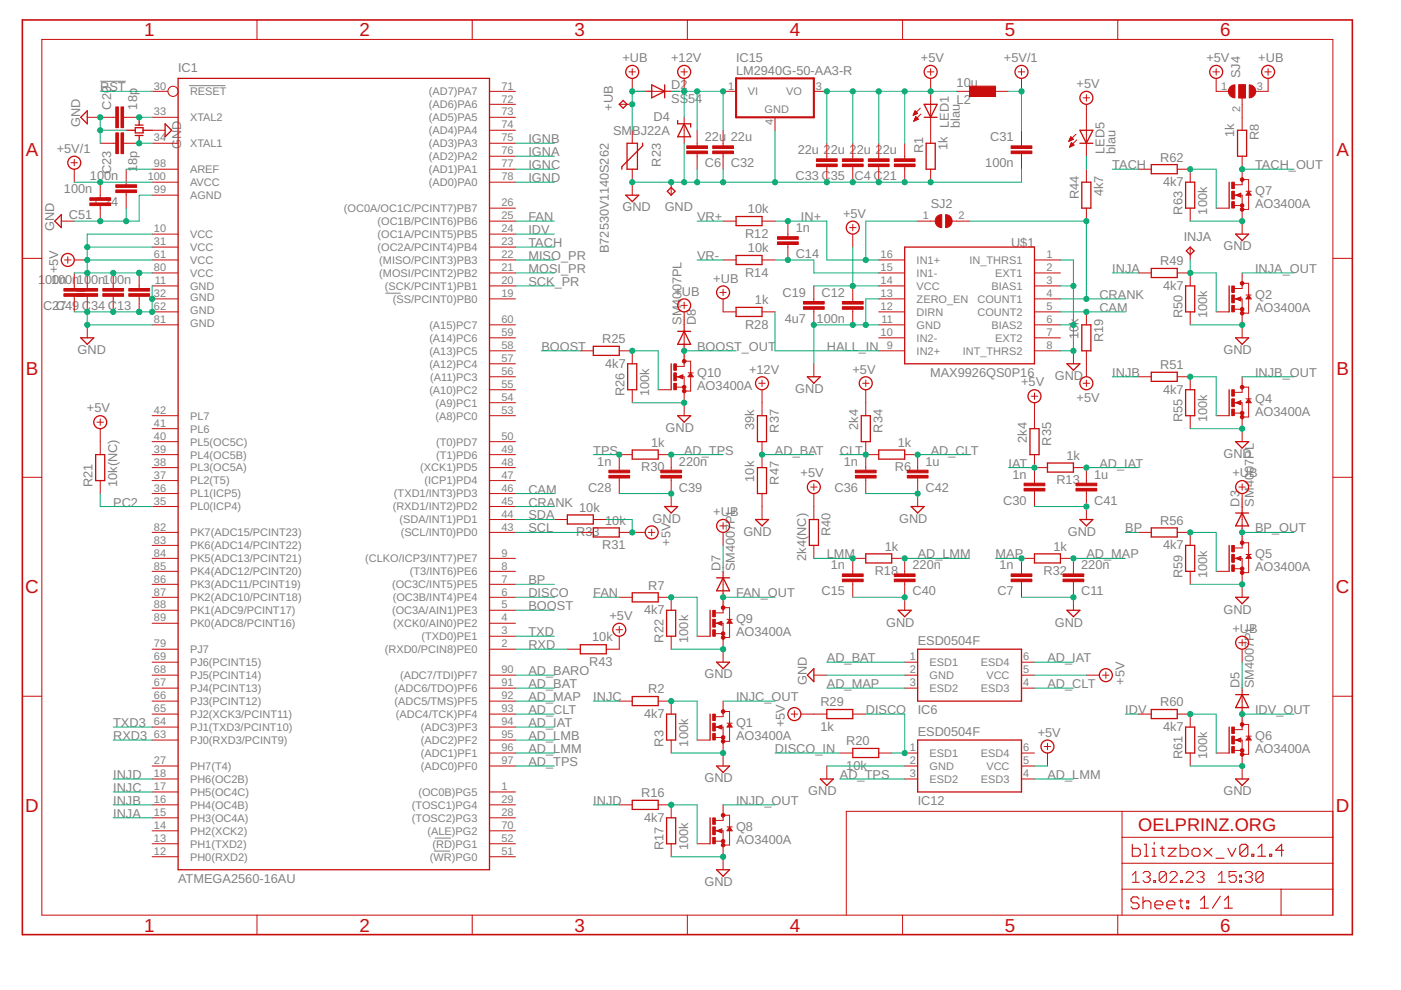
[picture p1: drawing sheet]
<svg xmlns="http://www.w3.org/2000/svg" width="297mm" height="210mm" viewBox="0 0 297 210" stroke-linecap="round" stroke-linejoin="round" font-family="sans-serif">
<defs><g id="words">
<g font-size="4" fill="#c90d0c">
<text x="30.6" y="7.7">1</text>
<text x="76.2" y="7.7">2</text>
<text x="121.8" y="7.7">3</text>
<text x="167.4" y="7.7">4</text>
<text x="213.1" y="7.7">5</text>
<text x="258.7" y="7.7">6</text>
<text x="5.5" y="33">A</text>
<text x="283.4" y="33">A</text>
<text x="5.5" y="79.4">B</text>
<text x="283.4" y="79.4">B</text>
<text x="5.4" y="125.8">C</text>
<text x="283.2" y="125.8">C</text>
<text x="5.4" y="172.2">D</text>
<text x="283.2" y="172.2">D</text>
<text x="30.6" y="197.5">1</text>
<text x="76.2" y="197.5">2</text>
<text x="121.8" y="197.5">3</text>
<text x="167.4" y="197.5">4</text>
<text x="213.1" y="197.5">5</text>
<text x="258.7" y="197.5">6</text>
</g>
<text font-size="3.9" fill="#c90d0c" x="241.3" y="176.2">OELPRINZ.ORG</text>
<g font-size="2.7" fill="#808080">
<text x="37.8" y="15.2">IC1</text>
<text x="132" y="13.2">+UB</text>
<text x="142.3" y="13.2">+12V</text>
<text x="156.1" y="15.9">LM2940G-50-AA3-R</text>
<text x="156.1" y="13.2">IC15</text>
<text x="195.3" y="13.2">+5V</text>
<text x="212.9" y="13.2">+5V/1</text>
<text x="255.8" y="13.2">+5V</text>
<text x="262.9" y="16.6" transform="rotate(-90 262.9 16.6)">SJ4</text>
<text x="266.8" y="13.2">+UB</text>
<text x="21.2" y="19.4">RST</text>
<text x="23.6" y="23.2" transform="rotate(-90 23.6 23.2)">C20</text>
<text x="29.1" y="23.2" transform="rotate(-90 29.1 23.2)">18p</text>
<text x="129.9" y="23.5" transform="rotate(-90 129.9 23.5)">+UB</text>
<text x="142.3" y="21.9">SS54</text>
<text x="142.3" y="18.8">D2</text>
<text x="202.8" y="18.5">10</text>
<text x="202.8" y="22.1">L2</text>
<text x="205.8" y="18.5">u</text>
<text x="228.3" y="18.7">+5V</text>
<text x="17" y="26.9" transform="rotate(-90 17 26.9)">GND</text>
<text x="130" y="28.6">SMBJ22A</text>
<text x="138.6" y="25.6">D4</text>
<text x="149.5" y="30">22u</text>
<text x="155" y="30">22u</text>
<text x="201.2" y="27.1" transform="rotate(-90 201.2 27.1)">LED1</text>
<text x="203.5" y="27.1" transform="rotate(-90 203.5 27.1)">blau</text>
<text x="210" y="30">C31</text>
<text x="261.7" y="29.1" transform="rotate(-90 261.7 29.1)">1k</text>
<text x="266.9" y="29.7" transform="rotate(-90 266.9 29.7)">R8</text>
<text x="12" y="32.4">+5V/1</text>
<text x="38.4" y="31.6" transform="rotate(-90 38.4 31.6)">GND</text>
<text x="112" y="33.1">IGNA</text>
<text x="112" y="30.4">IGNB</text>
<text x="112" y="35.9">IGNC</text>
<text x="140.1" y="35.3" transform="rotate(-90 140.1 35.3)">R23</text>
<text x="149.5" y="35.5">C6</text>
<text x="155" y="35.5">C32</text>
<text x="169.1" y="32.7">22u 22u 22u 22u</text>
<text x="195.7" y="32.5" transform="rotate(-90 195.7 32.5)">R1</text>
<text x="200.9" y="31.9" transform="rotate(-90 200.9 31.9)">1k</text>
<text x="208.9" y="35.5">100n</text>
<text x="234.2" y="32.6" transform="rotate(-90 234.2 32.6)">LED5</text>
<text x="235.8" y="35.9">TACH</text>
<text x="236.5" y="32.6" transform="rotate(-90 236.5 32.6)">blau</text>
<text x="246" y="34.3">R62</text>
<text x="266.1" y="35.9">TACH_OUT</text>
<text x="13.6" y="41">100n</text>
<text x="19.1" y="38.2">100n</text>
<text x="23.6" y="37" transform="rotate(-90 23.6 37)">C23</text>
<text x="29.1" y="36.6" transform="rotate(-90 29.1 36.6)">18p</text>
<text x="112" y="38.6">IGND</text>
<text x="168.7" y="38.2">C33 C35</text>
<text x="181.2" y="38.2">C4 C21</text>
<text x="233.9" y="41.6" transform="rotate(-90 233.9 41.6)">4k7</text>
<text x="246.6" y="39.4">4k7</text>
<text x="266.1" y="41.4">Q7</text>
<text x="14.6" y="46.5">C51</text>
<text x="20.1" y="43.7">C24</text>
<text x="112" y="46.9">FAN</text>
<text x="132" y="44.8">GND</text>
<text x="140.9" y="44.7">GND</text>
<text x="147.8" y="46.9">VR+</text>
<text x="158.6" y="45.2">10k</text>
<text x="169.8" y="46.9">IN+</text>
<text x="178.8" y="46.2">+5V</text>
<text x="197.3" y="44.1">SJ2</text>
<text x="228.7" y="42.2" transform="rotate(-90 228.7 42.2)">R44</text>
<text x="250.7" y="45.5" transform="rotate(-90 250.7 45.5)">R63</text>
<text x="255.9" y="45.5" transform="rotate(-90 255.9 45.5)">100k</text>
<text x="266.1" y="44.1">AO3400A</text>
<text x="11.5" y="48.9" transform="rotate(-90 11.5 48.9)">GND</text>
<text x="112" y="52.4">TACH</text>
<text x="112" y="49.6">IDV</text>
<text x="129.1" y="53.7" transform="rotate(-90 129.1 53.7)">B72530V1140S262</text>
<text x="158" y="50.4">R12</text>
<text x="158.6" y="53.5">10k</text>
<text x="168.7" y="49.2">1n</text>
<text x="214.4" y="52.4">U$1</text>
<text x="251" y="51">INJA</text>
<text x="259.4" y="53.1">GND</text>
<text x="12.3" y="58" transform="rotate(-90 12.3 58)">+5V</text>
<text x="112" y="55.1">MISO_PR</text>
<text x="112" y="57.9">MOSI_PR</text>
<text x="147.8" y="55.1">VR-</text>
<text x="151.2" y="59.9">+UB</text>
<text x="158" y="58.7">R14</text>
<text x="168.7" y="54.7">C14</text>
<text x="235.8" y="57.9">INJA</text>
<text x="246" y="56.3">R49</text>
<text x="266.1" y="57.9">INJA_OUT</text>
<text x="8.1" y="60.2">1</text>
<text x="9.1" y="65.7">C2C49 C34 C13</text>
<text x="9.6" y="60.2">0100n100n100n</text>
<text x="11.1" y="60.2">0n</text>
<text x="12.6" y="65.7">7</text>
<text x="112" y="60.6">SCK_PR</text>
<text x="143" y="62.7">+UB</text>
<text x="160.1" y="64.5">1k</text>
<text x="165.9" y="63">C19</text>
<text x="174.2" y="63">C12</text>
<text x="233.1" y="63.4">CRANK</text>
<text x="246.6" y="61.5">4k7</text>
<text x="266.1" y="63.4">Q2</text>
<text x="144.5" y="68.9" transform="rotate(-90 144.5 68.9)">SM4007PL</text>
<text x="147.5" y="68.9" transform="rotate(-90 147.5 68.9)">D8</text>
<text x="158" y="69.7">R28</text>
<text x="166.4" y="68.5">4u7</text>
<text x="173.1" y="68.5">100n</text>
<text x="228.7" y="71.9" transform="rotate(-90 228.7 71.9)">10k</text>
<text x="233.1" y="66.1">CAM</text>
<text x="250.7" y="67.5" transform="rotate(-90 250.7 67.5)">R50</text>
<text x="255.9" y="67.5" transform="rotate(-90 255.9 67.5)">100k</text>
<text x="266.1" y="66.1">AO3400A</text>
<text x="16.4" y="75.1">GND</text>
<text x="114.8" y="74.4">BOOST</text>
<text x="127.7" y="72.8">R25</text>
<text x="128.3" y="78">4k7</text>
<text x="147.8" y="74.4">BOOST_OUT</text>
<text x="175.3" y="74.4">HALL_IN</text>
<text x="233.9" y="72.5" transform="rotate(-90 233.9 72.5)">R19</text>
<text x="259.4" y="75.1">GND</text>
<text x="147.8" y="82.6">AO3400A</text>
<text x="147.8" y="79.9">Q10</text>
<text x="158.8" y="79.2">+12V</text>
<text x="168.6" y="83.3">GND</text>
<text x="180.7" y="79.2">+5V</text>
<text x="197.2" y="79.9">MAX9926QS0P16</text>
<text x="216.5" y="81.9">+5V</text>
<text x="223.6" y="80.6">GND</text>
<text x="235.8" y="79.9">INJB</text>
<text x="246" y="78.3">R51</text>
<text x="246.6" y="83.5">4k7</text>
<text x="266.1" y="79.9">INJB_OUT</text>
<text x="18.4" y="87.4">+5V</text>
<text x="132.4" y="84" transform="rotate(-90 132.4 84)">R26</text>
<text x="137.6" y="84" transform="rotate(-90 137.6 84)">100k</text>
<text x="228.3" y="85.2">+5V</text>
<text x="250.7" y="89.5" transform="rotate(-90 250.7 89.5)">R55</text>
<text x="255.9" y="89.5" transform="rotate(-90 255.9 89.5)">100k</text>
<text x="266.1" y="88.1">AO3400A</text>
<text x="266.1" y="85.4">Q4</text>
<text x="138.1" y="94.7">1k</text>
<text x="141.1" y="91.6">GND</text>
<text x="159.9" y="91.1" transform="rotate(-90 159.9 91.1)">39k</text>
<text x="165.1" y="91.7" transform="rotate(-90 165.1 91.7)">R37</text>
<text x="181.9" y="91.1" transform="rotate(-90 181.9 91.1)">2k4</text>
<text x="187.1" y="91.7" transform="rotate(-90 187.1 91.7)">R34</text>
<text x="190.3" y="94.7">1k</text>
<text x="217.7" y="93.9" transform="rotate(-90 217.7 93.9)">2k4</text>
<text x="222.9" y="94.5" transform="rotate(-90 222.9 94.5)">R35</text>
<text x="125.8" y="96.4">TPS</text>
<text x="126.6" y="98.7">1n</text>
<text x="135.9" y="99.9">R30</text>
<text x="143.9" y="98.7">220n</text>
<text x="145" y="96.4">AD_TPS</text>
<text x="164.3" y="96.4">AD_BAT</text>
<text x="169.7" y="101.2">+5V</text>
<text x="178.1" y="96.4">CLT</text>
<text x="178.9" y="98.7">1n</text>
<text x="189.7" y="99.9">R6</text>
<text x="196.2" y="98.7">1u</text>
<text x="197.3" y="96.4">AD_CLT</text>
<text x="213.8" y="99.1">IAT</text>
<text x="214.7" y="101.5">1n</text>
<text x="226.1" y="97.5">1k</text>
<text x="232" y="101.5">1u</text>
<text x="233.1" y="99.1">AD_IAT</text>
<text x="259.4" y="97.1">GND</text>
<text x="261.3" y="101.2">+UB</text>
<text x="19.6" y="103.3" transform="rotate(-90 19.6 103.3)">R21</text>
<text x="24" y="107.4">PC2</text>
<text x="24.8" y="103.3" transform="rotate(-90 24.8 103.3)">10k(NC)</text>
<text x="112" y="107.4">CRANK</text>
<text x="112" y="104.6">CAM</text>
<text x="124.7" y="104.2">C28</text>
<text x="143.9" y="104.2">C39</text>
<text x="159.9" y="102.1" transform="rotate(-90 159.9 102.1)">10k</text>
<text x="165.1" y="102.7" transform="rotate(-90 165.1 102.7)">R47</text>
<text x="176.9" y="104.2">C36</text>
<text x="196.2" y="104.2">C42</text>
<text x="212.7" y="107">C30</text>
<text x="224" y="102.7">R13</text>
<text x="232" y="107">C41</text>
<text x="262.8" y="107.4" transform="rotate(-90 262.8 107.4)">D3</text>
<text x="265.9" y="107.4" transform="rotate(-90 265.9 107.4)">SM4007PL</text>
<text x="112" y="110.1">SDA</text>
<text x="112" y="112.9">SCL</text>
<text x="122.2" y="113.7">R33</text>
<text x="122.8" y="108.5">10k</text>
<text x="128.3" y="111.2">10k</text>
<text x="138.3" y="110.8">GND</text>
<text x="151.2" y="109.5">+UB</text>
<text x="157.6" y="113.6">GND</text>
<text x="176.1" y="113.7" transform="rotate(-90 176.1 113.7)">R40</text>
<text x="190.6" y="110.8">GND</text>
<text x="226.4" y="113.6">GND</text>
<text x="238.6" y="112.9">BP</text>
<text x="246" y="111.3">R56</text>
<text x="266.1" y="112.9">BP_OUT</text>
<text x="127.7" y="116.4">R31</text>
<text x="142.2" y="115.7" transform="rotate(-90 142.2 115.7)">+5V</text>
<text x="170.9" y="118.9" transform="rotate(-90 170.9 118.9)">2k4(NC)</text>
<text x="175.3" y="118.4">LMM</text>
<text x="187.6" y="116.7">1k</text>
<text x="194.6" y="118.4">AD_LMM</text>
<text x="211.1" y="118.4">MAP</text>
<text x="223.3" y="116.7">1k</text>
<text x="230.3" y="118.4">AD_MAP</text>
<text x="246.6" y="116.5">4k7</text>
<text x="266.1" y="118.4">Q5</text>
<text x="112" y="123.9">BP</text>
<text x="137.5" y="125">R7</text>
<text x="152.8" y="121.1" transform="rotate(-90 152.8 121.1)">D7</text>
<text x="155.8" y="121.1" transform="rotate(-90 155.8 121.1)">SM4007PL</text>
<text x="176.2" y="120.7">1n</text>
<text x="185.5" y="121.9">R18</text>
<text x="193.5" y="120.7">220n</text>
<text x="211.9" y="120.7">1n</text>
<text x="221.2" y="121.9">R32</text>
<text x="229.2" y="120.7">220n</text>
<text x="250.7" y="122.5" transform="rotate(-90 250.7 122.5)">R59</text>
<text x="255.9" y="122.5" transform="rotate(-90 255.9 122.5)">100k</text>
<text x="266.1" y="121.1">AO3400A</text>
<text x="112" y="126.6">DISCO</text>
<text x="112" y="129.4">BOOST</text>
<text x="125.8" y="126.6">FAN</text>
<text x="129.2" y="131.5">+5V</text>
<text x="136.6" y="130.2">4k7</text>
<text x="156.1" y="126.6">FAN_OUT</text>
<text x="174.2" y="126.2">C15</text>
<text x="193.5" y="126.2">C40</text>
<text x="211.5" y="126.2">C7</text>
<text x="229.2" y="126.2">C11</text>
<text x="259.4" y="130.1">GND</text>
<text x="112" y="134.9">TXD</text>
<text x="112" y="137.6">RXD</text>
<text x="125.6" y="136">10k</text>
<text x="140.7" y="136.3" transform="rotate(-90 140.7 136.3)">R22</text>
<text x="145.9" y="136.3" transform="rotate(-90 145.9 136.3)">100k</text>
<text x="156.1" y="134.9">AO3400A</text>
<text x="156.1" y="132.1">Q9</text>
<text x="187.9" y="132.8">GND</text>
<text x="194.6" y="136.8">ESD0504F</text>
<text x="223.6" y="132.8">GND</text>
<text x="261.3" y="134.2">+UB</text>
<text x="112" y="143.1">AD_BARO</text>
<text x="124.9" y="141.2">R43</text>
<text x="149.4" y="143.8">GND</text>
<text x="175.3" y="140.4">AD_BAT</text>
<text x="222.1" y="140.4">AD_IAT</text>
<text x="112" y="145.9">AD_BAT</text>
<text x="112" y="148.7">AD_MAP</text>
<text x="125.8" y="148.7">INJC</text>
<text x="137.5" y="147">R2</text>
<text x="156.1" y="148.7">INJC_OUT</text>
<text x="171" y="145.2" transform="rotate(-90 171 145.2)">GND</text>
<text x="173.9" y="149.8">R29</text>
<text x="175.3" y="145.9">AD_MAP</text>
<text x="222.1" y="145.9">AD_CLT</text>
<text x="238.4" y="145.2" transform="rotate(-90 238.4 145.2)">+5V</text>
<text x="246" y="149.8">R60</text>
<text x="262.8" y="145.9" transform="rotate(-90 262.8 145.9)">D5</text>
<text x="265.9" y="145.9" transform="rotate(-90 265.9 145.9)">SM4007PL</text>
<text x="24" y="154.2">TXD3</text>
<text x="112" y="151.4">AD_CLT</text>
<text x="112" y="154.2">AD_IAT</text>
<text x="136.6" y="152.2">4k7</text>
<text x="156.1" y="154.2">Q1</text>
<text x="166.4" y="154.2" transform="rotate(-90 166.4 154.2)">+5V</text>
<text x="173.9" y="155">1k</text>
<text x="183.6" y="151.4">DISCO</text>
<text x="194.6" y="151.4">IC6</text>
<text x="238.6" y="151.4">IDV</text>
<text x="246.6" y="155">4k7</text>
<text x="266.1" y="151.4">IDV_OUT</text>
<text x="24" y="156.9">RXD3</text>
<text x="112" y="156.9">AD_LMB</text>
<text x="112" y="159.7">AD_LMM</text>
<text x="140.7" y="158.3" transform="rotate(-90 140.7 158.3)">R3</text>
<text x="145.9" y="158.3" transform="rotate(-90 145.9 158.3)">100k</text>
<text x="156.1" y="156.9">AO3400A</text>
<text x="164.3" y="159.7">DISCO_IN</text>
<text x="179.4" y="158">R20</text>
<text x="194.6" y="156.1">ESD0504F</text>
<text x="220" y="156.2">+5V</text>
<text x="250.7" y="161" transform="rotate(-90 250.7 161)">R61</text>
<text x="255.9" y="161" transform="rotate(-90 255.9 161)">100k</text>
<text x="266.1" y="159.7">AO3400A</text>
<text x="266.1" y="156.9">Q6</text>
<text x="24" y="167.9">INJC</text>
<text x="24" y="165.2">INJD</text>
<text x="112" y="162.4">AD_TPS</text>
<text x="149.4" y="165.8">GND</text>
<text x="178.1" y="165.2">AD_TPS</text>
<text x="179.4" y="163.2">10k</text>
<text x="222.1" y="165.2">AD_LMM</text>
<text x="24" y="173.4">INJA</text>
<text x="24" y="170.7">INJB</text>
<text x="125.8" y="170.7">INJD</text>
<text x="135.9" y="169">R16</text>
<text x="156.1" y="170.7">INJD_OUT</text>
<text x="171.4" y="168.6">GND</text>
<text x="194.6" y="170.7">IC12</text>
<text x="259.4" y="168.6">GND</text>
<text x="136.6" y="174.2">4k7</text>
<text x="156.1" y="178.9">AO3400A</text>
<text x="156.1" y="176.2">Q8</text>
<text x="140.7" y="180.3" transform="rotate(-90 140.7 180.3)">R17</text>
<text x="145.9" y="180.3" transform="rotate(-90 145.9 180.3)">100k</text>
<text x="37.8" y="187.2">ATMEGA2560-16AU</text>
<text x="149.4" y="187.8">GND</text>
</g>
<g font-size="2.3" fill="#808080">
<text x="32.6" y="19">30</text>
<text x="40.3" y="20.2">RESET</text>
<text x="90.9" y="22.9">(AD6)PA6</text>
<text x="90.9" y="20.2">(AD7)PA7</text>
<text x="106.3" y="21.7">72</text>
<text x="106.3" y="19">71</text>
<text x="154.4" y="19">1</text>
<text x="158.6" y="20.2">VI</text>
<text x="166.7" y="20.2">VO</text>
<text x="172.9" y="19">3</text>
<text x="258.9" y="19">1</text>
<text x="263" y="23.8" transform="rotate(-90 263 23.8)">2</text>
<text x="266.5" y="19">3</text>
<text x="32.6" y="30">34</text>
<text x="32.6" y="24.5">33</text>
<text x="40.3" y="25.7">XTAL2</text>
<text x="90.9" y="28.4">(AD4)PA4</text>
<text x="90.9" y="25.7">(AD5)PA5</text>
<text x="106.3" y="30">75</text>
<text x="106.3" y="27.2">74</text>
<text x="106.3" y="24.5">73</text>
<text x="162.1" y="24">GND</text>
<text x="163.9" y="26.5" transform="rotate(-90 163.9 26.5)">4</text>
<text x="32.6" y="35.5">98</text>
<text x="40.3" y="31.2">XTAL1</text>
<text x="90.9" y="33.9">(AD2)PA2</text>
<text x="90.9" y="31.2">(AD3)PA3</text>
<text x="106.3" y="35.5">77</text>
<text x="106.3" y="32.7">76</text>
<text x="31.3" y="38.2">100</text>
<text x="32.6" y="41">99</text>
<text x="40.3" y="36.7">AREF</text>
<text x="40.3" y="39.4">AVCC</text>
<text x="90.9" y="39.4">(AD0)PA0</text>
<text x="90.9" y="36.7">(AD1)PA1</text>
<text x="106.3" y="38.2">78</text>
<text x="40.3" y="42.2">AGND</text>
<text x="72.9" y="45">(OC0A/OC1C/PCINT7)PB7</text>
<text x="80" y="47.7">(OC1B/PCINT6)PB6</text>
<text x="106.3" y="43.7">26</text>
<text x="106.3" y="46.5">25</text>
<text x="195.6" y="46.5">1</text>
<text x="203.2" y="46.5">2</text>
<text x="32.6" y="49.2">10</text>
<text x="32.6" y="52">31</text>
<text x="40.3" y="50.5">VCC</text>
<text x="40.3" y="53.2">VCC</text>
<text x="80" y="50.5">(OC1A/PCINT5)PB5</text>
<text x="80" y="53.2">(OC2A/PCINT4)PB4</text>
<text x="106.3" y="49.2">24</text>
<text x="106.3" y="52">23</text>
<text x="32.6" y="54.7">61</text>
<text x="32.6" y="57.5">80</text>
<text x="40.3" y="56">VCC</text>
<text x="40.3" y="58.7">VCC</text>
<text x="80.4" y="56">(MISO/PCINT3)PB3</text>
<text x="80.4" y="58.7">(MOSI/PCINT2)PB2</text>
<text x="106.3" y="54.7">22</text>
<text x="106.3" y="57.5">21</text>
<text x="186.7" y="54.7">16</text>
<text x="186.7" y="57.5">15</text>
<text x="194.3" y="56">IN1+</text>
<text x="194.3" y="58.7">IN1-</text>
<text x="205.5" y="56">IN_THRS1</text>
<text x="211" y="58.7">EXT1</text>
<text x="221.9" y="54.7">1</text>
<text x="221.9" y="57.5">2</text>
<text x="32.6" y="63">32</text>
<text x="32.6" y="65.7">62</text>
<text x="32.8" y="60.2">11</text>
<text x="40.3" y="61.5">GND</text>
<text x="40.3" y="63.9">GND</text>
<text x="81.6" y="61.5">(SCK/PCINT1)PB1</text>
<text x="83.3" y="64.2">(SS/PCINT0)PB0</text>
<text x="106.3" y="60.2">20</text>
<text x="106.3" y="63">19</text>
<text x="186.7" y="60.2">14</text>
<text x="186.7" y="63">13</text>
<text x="186.7" y="65.7">12</text>
<text x="194.3" y="61.5">VCC</text>
<text x="194.3" y="64.2">ZERO_EN</text>
<text x="207.2" y="64.2">COUNT1</text>
<text x="210.2" y="61.5">BIAS1</text>
<text x="221.9" y="60.2">3</text>
<text x="221.9" y="63">4</text>
<text x="221.9" y="65.7">5</text>
<text x="32.6" y="68.5">81</text>
<text x="40.3" y="66.6">GND</text>
<text x="40.3" y="69.4">GND</text>
<text x="91" y="69.7">(A15)PC7</text>
<text x="106.3" y="71.2">59</text>
<text x="106.3" y="68.5">60</text>
<text x="186.7" y="71.2">10</text>
<text x="186.9" y="68.5">11</text>
<text x="194.3" y="67">DIRN</text>
<text x="194.3" y="69.7">GND</text>
<text x="207.2" y="67">COUNT2</text>
<text x="210.2" y="69.7">BIAS2</text>
<text x="221.9" y="68.5">6</text>
<text x="221.9" y="71.2">7</text>
<text x="91" y="78">(A12)PC4</text>
<text x="91" y="75.2">(A13)PC5</text>
<text x="91" y="72.5">(A14)PC6</text>
<text x="106.3" y="76.7">57</text>
<text x="106.3" y="74">58</text>
<text x="188" y="74">9</text>
<text x="194.3" y="72.5">IN2-</text>
<text x="194.3" y="75.2">IN2+</text>
<text x="204.1" y="75.2">INT_THRS2</text>
<text x="211" y="72.5">EXT2</text>
<text x="221.9" y="74">8</text>
<text x="91" y="83.5">(A10)PC2</text>
<text x="91.2" y="80.7">(A11)PC3</text>
<text x="106.3" y="82.2">55</text>
<text x="106.3" y="79.5">56</text>
<text x="32.6" y="87.8">42</text>
<text x="40.3" y="89">PL7</text>
<text x="92.3" y="89">(A8)PC0</text>
<text x="92.3" y="86.2">(A9)PC1</text>
<text x="106.3" y="87.8">53</text>
<text x="106.3" y="85">54</text>
<text x="32.6" y="93.3">40</text>
<text x="32.6" y="90.5">41</text>
<text x="40.3" y="94.5">PL5(OC5C)</text>
<text x="40.3" y="91.7">PL6</text>
<text x="92.4" y="94.5">(T0)PD7</text>
<text x="106.3" y="93.3">50</text>
<text x="32.6" y="101.5">37</text>
<text x="32.6" y="98.8">38</text>
<text x="32.6" y="96">39</text>
<text x="40.3" y="100">PL3(OC5A)</text>
<text x="40.3" y="97.2">PL4(OC5B)</text>
<text x="89.1" y="100">(XCK1)PD5</text>
<text x="92.4" y="97.2">(T1)PD6</text>
<text x="106.3" y="101.5">47</text>
<text x="106.3" y="96">49</text>
<text x="106.3" y="98.8">48</text>
<text x="32.6" y="107">35</text>
<text x="32.6" y="104.3">36</text>
<text x="40.3" y="105.5">PL1(ICP5)</text>
<text x="40.3" y="102.7">PL2(T5)</text>
<text x="83.5" y="105.5">(TXD1/INT3)PD3</text>
<text x="90" y="102.7">(ICP1)PD4</text>
<text x="106.3" y="107">45</text>
<text x="106.3" y="104.3">46</text>
<text x="32.6" y="112.5">82</text>
<text x="40.3" y="113.7">PK7(ADC15/PCINT23)</text>
<text x="40.3" y="108.2">PL0(ICP4)</text>
<text x="83.3" y="108.2">(RXD1/INT2)PD2</text>
<text x="84.7" y="111">(SDA/INT1)PD1</text>
<text x="85" y="113.7">(SCL/INT0)PD0</text>
<text x="106.3" y="112.5">43</text>
<text x="106.3" y="109.8">44</text>
<text x="32.6" y="118">84</text>
<text x="32.6" y="115.3">83</text>
<text x="40.3" y="119.2">PK5(ADC13/PCINT21)</text>
<text x="40.3" y="116.5">PK6(ADC14/PCINT22)</text>
<text x="77.4" y="119.2">(CLKO/ICP3/INT7)PE7</text>
<text x="106.3" y="118">9</text>
<text x="32.6" y="123.5">86</text>
<text x="32.6" y="120.8">85</text>
<text x="40.3" y="124.7">PK3(ADC11/PCINT19)</text>
<text x="40.3" y="122">PK4(ADC12/PCINT20)</text>
<text x="83.1" y="124.7">(OC3C/INT5)PE5</text>
<text x="86.9" y="122">(T3/INT6)PE6</text>
<text x="106.3" y="123.5">7</text>
<text x="106.3" y="120.8">8</text>
<text x="32.6" y="131.8">89</text>
<text x="32.6" y="129">88</text>
<text x="32.6" y="126.3">87</text>
<text x="40.3" y="130.2">PK1(ADC9/PCINT17)</text>
<text x="40.3" y="127.5">PK2(ADC10/PCINT18)</text>
<text x="83.1" y="130.2">(OC3A/AIN1)PE3</text>
<text x="83.3" y="127.5">(OC3B/INT4)PE4</text>
<text x="106.3" y="129">5</text>
<text x="106.3" y="126.3">6</text>
<text x="106.3" y="131.8">4</text>
<text x="32.6" y="137.3">79</text>
<text x="40.3" y="133">PK0(ADC8/PCINT16)</text>
<text x="83.4" y="133">(XCK0/AIN0)PE2</text>
<text x="89.4" y="135.7">(TXD0)PE1</text>
<text x="106.3" y="137.3">2</text>
<text x="106.3" y="134.5">3</text>
<text x="32.6" y="142.8">68</text>
<text x="32.6" y="140">69</text>
<text x="40.3" y="144">PJ5(PCINT14)</text>
<text x="40.3" y="141.2">PJ6(PCINT15)</text>
<text x="40.3" y="138.5">PJ7</text>
<text x="81.6" y="138.5">(RXD0/PCIN8)PE0</text>
<text x="84.8" y="144">(ADC7/TDI)PF7</text>
<text x="106.3" y="142.8">90</text>
<text x="192.9" y="140">1</text>
<text x="192.9" y="142.8">2</text>
<text x="197.1" y="141.2">ESD1</text>
<text x="197.1" y="144">GND</text>
<text x="208" y="141.2">ESD4</text>
<text x="209.1" y="144">VCC</text>
<text x="217" y="142.8">5</text>
<text x="217" y="140">6</text>
<text x="32.6" y="148.3">66</text>
<text x="32.6" y="145.5">67</text>
<text x="40.3" y="149.5">PJ3(PCINT12)</text>
<text x="40.3" y="146.7">PJ4(PCINT13)</text>
<text x="83.7" y="149.5">(ADC5/TMS)PF5</text>
<text x="83.7" y="146.7">(ADC6/TDO)PF6</text>
<text x="106.3" y="148.3">92</text>
<text x="106.3" y="145.5">91</text>
<text x="192.9" y="145.5">3</text>
<text x="197.1" y="146.7">ESD2</text>
<text x="208" y="146.7">ESD3</text>
<text x="217" y="145.5">4</text>
<text x="32.6" y="153.8">64</text>
<text x="32.6" y="151">65</text>
<text x="40.3" y="155">PJ1(TXD3/PCINT10)</text>
<text x="40.3" y="152.2">PJ2(XCK3/PCINT11)</text>
<text x="83.9" y="152.2">(ADC4/TCK)PF4</text>
<text x="89.2" y="155">(ADC3)PF3</text>
<text x="106.3" y="153.8">94</text>
<text x="106.3" y="151">93</text>
<text x="32.6" y="156.5">63</text>
<text x="40.3" y="157.7">PJ0(RXD3/PCINT9)</text>
<text x="89.2" y="160.5">(ADC1)PF1</text>
<text x="89.2" y="157.7">(ADC2)PF2</text>
<text x="106.3" y="159.3">96</text>
<text x="106.3" y="156.5">95</text>
<text x="192.9" y="159.3">1</text>
<text x="197.1" y="160.5">ESD1</text>
<text x="208" y="160.5">ESD4</text>
<text x="217" y="159.3">6</text>
<text x="32.6" y="167.5">17</text>
<text x="32.6" y="164.8">18</text>
<text x="32.6" y="162">27</text>
<text x="40.3" y="166">PH6(OC2B)</text>
<text x="40.3" y="163.2">PH7(T4)</text>
<text x="89.2" y="163.2">(ADC0)PF0</text>
<text x="106.3" y="162">97</text>
<text x="106.3" y="167.5">1</text>
<text x="192.9" y="162">2</text>
<text x="192.9" y="164.8">3</text>
<text x="197.1" y="163.2">GND</text>
<text x="197.1" y="166">ESD2</text>
<text x="208" y="166">ESD3</text>
<text x="209.1" y="163.2">VCC</text>
<text x="217" y="164.8">4</text>
<text x="217" y="162">5</text>
<text x="32.6" y="173">15</text>
<text x="32.6" y="170.3">16</text>
<text x="40.3" y="171.5">PH4(OC4B)</text>
<text x="40.3" y="168.7">PH5(OC4C)</text>
<text x="87.3" y="171.5">(TOSC1)PG4</text>
<text x="88.7" y="168.7">(OC0B)PG5</text>
<text x="106.3" y="170.3">29</text>
<text x="106.3" y="173">28</text>
<text x="32.6" y="178.5">13</text>
<text x="32.6" y="175.8">14</text>
<text x="40.3" y="179.7">PH1(TXD2)</text>
<text x="40.3" y="177">PH2(XCK2)</text>
<text x="40.3" y="174.2">PH3(OC4A)</text>
<text x="87.3" y="174.2">(TOSC2)PG3</text>
<text x="90.6" y="177">(ALE)PG2</text>
<text x="91.7" y="179.7">(RD)PG1</text>
<text x="106.3" y="175.8">70</text>
<text x="106.3" y="178.5">52</text>
<text x="32.6" y="181.3">12</text>
<text x="40.3" y="182.5">PH0(RXD2)</text>
<text x="91.2" y="182.5">(WR)PG0</text>
<text x="106.3" y="181.3">51</text>
</g>
<g font-size=".6" fill="#ffba08">
<text x="135" y="19.6">SpiceOrder</text>
<text x="138.3" y="19.6">1</text>
<text x="140.5" y="19.6">SpiceOrder 2</text>
<text x="145.3" y="70.7" transform="rotate(-90 145.3 70.7)">SpiceOrder 2</text>
<text x="145.3" y="76.2" transform="rotate(-90 145.3 76.2)">SpiceOrder</text>
<text x="145.3" y="72.9" transform="rotate(-90 145.3 72.9)">1</text>
<text x="263.6" y="111.4" transform="rotate(-90 263.6 111.4)">1</text>
<text x="263.6" y="109.2" transform="rotate(-90 263.6 109.2)">SpiceOrder 2</text>
<text x="263.6" y="114.7" transform="rotate(-90 263.6 114.7)">SpiceOrder</text>
<text x="153.5" y="125.2" transform="rotate(-90 153.5 125.2)">1</text>
<text x="153.5" y="122.9" transform="rotate(-90 153.5 122.9)">SpiceOrder 2</text>
<text x="153.5" y="128.4" transform="rotate(-90 153.5 128.4)">SpiceOrder</text>
<text x="263.6" y="149.9" transform="rotate(-90 263.6 149.9)">1</text>
<text x="263.6" y="147.7" transform="rotate(-90 263.6 147.7)">SpiceOrder 2</text>
<text x="263.6" y="153.2" transform="rotate(-90 263.6 153.2)">SpiceOrder</text>
</g>
</g></defs>
<path d="M21.3 17.2h5.4M40.2 18.2h7.5M81.8 62.2h3.1M92.3 177.7h3.2M92.1 180.4h3.3" fill="none" stroke="#808080" stroke-width=".21"/>
<g fill="none" stroke="#c90d0c" stroke-width=".28">
<path d="M37.8 16.6h66v167.8h-66zM138.2 18l2.7 1.4-2.7 1.3zM140.9 18v2.7M18.5 23.5v2.7l-1.4-1.3zM26.8 27.6h1.9M28.7 28.7h1.6M28.7 26.5h1.6M28.7 27.1h1.6v1.1h-1.6zM29.5 24.9v1.6M29.5 28.7v1.7M30.3 27.6h2M35 26.2l1.4 1.4-1.4 1.4z"/>
<path d="M132.1 21.3l.8 .8-.8 .8-.8-.8zM132.9 30.4h2.2v5.5h-2.2zM136.2 30.4v.5l-4.4 4.4v.6M142.3 39.7l.8 .9-.8 .8-.8-.8zM143.7 25.5v.7h2.7v.7M145.1 26.2l1.3 2.8h-2.7zM195.9 22.1h2.8l-1.4 2.8zM195.9 24.9h2.8M196.4 30.4h1.9v5.5h-1.9zM229 30.4h2.7M229 27.6h2.7l-1.4 2.8zM229.4 38.6h1.9v5.5h-1.9z"/>
<path d="M244.1 34.9h5.5v1.9h-5.5zM251.4 38.6h1.9v5.5h-1.9zM260.6 38.6v5.5M262.4 27.6h1.9v5.5h-1.9zM13 45.5v2.8l-1.4-1.4zM132.7 41.4h2.7l-1.4 1.4zM156.1 45.9h5.5v1.9h-5.5zM156.1 54.2h5.5v1.9h-5.5zM191.8 52.4h27.5v24.7h-27.5zM244.1 56.9h5.5v1.9h-5.5zM251.5 53.2l.8-.8 .9 .8-.9 .8zM262 49.6h2.7l-1.3 1.4z"/>
<path d="M262.3 41.4l.6 .3v-.6l-.5 .3M264.7 40.8l.3 .4h-.5zM17.1 71.6h2.8l-1.4 1.4zM125.8 73.4h5.5v2h-5.5zM133.1 77.1h1.9v5.5h-1.9zM142.3 77.1v5.5M143.7 70.3h2.7M144 79.9l.6 .3v-.6l-.5 .3M145.1 70.3l1.3 2.7h-2.7zM146.4 79.3l.3 .5h-.5zM156.1 65.2h5.5v1.9h-5.5zM171.2 79.9h2.7l-1.3 1.4z"/>
<path d="M226.2 77.1h2.8l-1.4 1.4zM229.4 68.9h1.9v5.5h-1.9zM244.1 78.9h5.5v2h-5.5zM251.4 60.6h1.9v5.5h-1.9zM260.6 60.6v5.5M262 71.6h2.7l-1.3 1.4zM262.3 63.4l.6 .2v-.5l-.5 .3M264.7 62.8l.3 .4h-.5zM20.3 96.4h1.9v5.5h-1.9zM134 95.4h5.6v1.9h-5.6zM143.7 88.1h2.7l-1.3 1.4zM160.6 88.1h1.9v5.5h-1.9z"/>
<path d="M160.6 99.1h1.9v5.5h-1.9zM182.6 88.1h1.9v5.5h-1.9zM186.3 95.4h5.5v1.9h-5.5zM218.4 90.9h1.9v5.5h-1.9zM222.1 98.2h5.5v1.9h-5.5zM251.4 82.6h1.9v5.5h-1.9zM260.6 82.6v5.5M262 93.6h2.7l-1.3 1.4zM262.3 85.4l.6 .3v-.6l-.5 .3M264.7 84.8l.3 .4h-.5zM120.3 109.2h5.5v1.9h-5.5zM125.8 111.9h5.5v2h-5.5z"/>
<path d="M140.9 107.4h2.8l-1.4 1.4zM160.2 110.2h2.7l-1.3 1.3zM171.6 110.2h1.9v5.4h-1.9zM183.6 117.4h5.5v2h-5.5zM193.2 107.4h2.7l-1.3 1.4zM219.3 117.4h5.5v2h-5.5zM229 110.2h2.7l-1.4 1.3zM244.1 111.9h5.5v2h-5.5zM251.4 115.6h1.9v5.5h-1.9zM260.6 115.6v5.5M262 108.8h2.7M262.3 118.4l.6 .3v-.6l-.5 .3"/>
<path d="M263.4 108.8l1.3 2.7h-2.7zM264.7 117.8l.3 .5h-.5zM123 136.7h5.5v1.9h-5.5zM134 125.7h5.6v1.9h-5.6zM141.3 129.4h2v5.5h-2zM150.6 129.4v5.5M151.9 122.5h2.8M152.2 132.1l.7 .3v-.5l-.6 .2M153.3 122.5l1.4 2.8h-2.8zM154.7 131.6l.3 .4h-.6zM190.4 129.4h2.8l-1.4 1.4zM194.6 137.6h22v11.1h-22z"/>
<path d="M226.2 129.4h2.8l-1.4 1.4zM262 126.6h2.7l-1.3 1.4zM134 147.7h5.6v1.9h-5.6zM141.3 151.4h2v5.5h-2zM150.6 151.4v5.5M151.9 140.4h2.8l-1.4 1.4zM152.2 154.2l.7 .2v-.5l-.6 .3M154.7 153.6l.3 .4h-.6zM172.6 141.8v2.7l-1.4-1.3zM175.3 150.4h5.5v2h-5.5zM180.8 158.7h5.5v1.9h-5.5zM194.6 156.9h22v11h-22z"/>
<path d="M244.1 150.4h5.5v2h-5.5zM251.4 154.2h1.9v5.5h-1.9zM260.6 154.2v5.5M262 147.3h2.7M262.3 156.9l.6 .3v-.6l-.5 .3M263.4 147.3l1.3 2.7h-2.7zM264.7 156.4l.3 .4h-.5zM134 169.7h5.6v1.9h-5.6zM141.3 173.4h2v5.5h-2zM150.6 173.4v5.5M151.9 162.4h2.8l-1.4 1.4zM152.2 176.1l.7 .3v-.5l-.6 .2"/>
<path d="M154.7 175.6l.3 .4h-.6zM173.9 165.2h2.8l-1.4 1.3zM262 165.2h2.7l-1.3 1.3zM151.9 184.4h2.8l-1.4 1.4z"/>
<circle cx="134" cy="15.2" r="1.38"/>
<circle cx="145.1" cy="15.2" r="1.38"/>
<circle cx="197.3" cy="15.2" r="1.38"/>
<circle cx="216.6" cy="15.2" r="1.38"/>
<circle cx="257.9" cy="15.2" r="1.38"/>
<circle cx="268.9" cy="15.2" r="1.38"/>
<circle cx="15.7" cy="34.5" r="1.38"/>
<circle cx="230.3" cy="20.7" r="1.38"/>
<circle cx="14.4" cy="55.1" r="1.38"/>
<circle cx="180.8" cy="48.3" r="1.38"/>
<circle cx="145.1" cy="64.7" r="1.38"/>
<circle cx="153.3" cy="62" r="1.38"/>
<circle cx="21.3" cy="89.5" r="1.38"/>
<circle cx="161.6" cy="81.3" r="1.38"/>
<circle cx="183.6" cy="81.3" r="1.38"/>
<circle cx="219.3" cy="84" r="1.38"/>
<circle cx="230.3" cy="81.3" r="1.38"/>
<circle cx="138.2" cy="112.9" r="1.38"/>
<circle cx="153.3" cy="111.5" r="1.38"/>
<circle cx="172.6" cy="103.3" r="1.38"/>
<circle cx="263.4" cy="103.3" r="1.38"/>
<circle cx="131.3" cy="133.5" r="1.38"/>
<circle cx="263.4" cy="136.3" r="1.38"/>
<circle cx="168.4" cy="151.4" r="1.38"/>
<circle cx="222.1" cy="158.3" r="1.38"/>
<circle cx="234.5" cy="143.2" r="1.38"/>
</g>
<g fill="none" stroke="#c90d0c" stroke-width=".21">
<path d="M8.9 8.4h273.7v185.6h-273.7zM32.3 19.4h3.3M54.5 4.2v4.2M100.1 4.2v4.2M103.8 19.4h5.5M133.3 15.2h1.4M134 14.6v1.3M134 16.6v2.8M136.8 19.4h5.5M144.4 15.2h1.3M145.1 14.6v1.3M145.1 16.6v2.8"/>
<path d="M145.7 4.2v4.2M153.3 19.4h2.8M172.6 19.4h2.7M191.4 4.2v4.2M196.6 15.2h1.4M197.3 14.6v1.3M197.3 16.6v13.8M202.8 19.4h2.8M211.1 19.4h2.7M215.9 15.2h1.4M216.6 14.6v1.3M216.6 16.6v2.8"/>
<path d="M237 4.2v4.2M257.2 15.2h1.3M257.9 16.6v2.8h2.7M257.9 14.6v1.3M262.7 18h1.3v2.7h-1.3zM268.2 15.2h1.3M268.9 16.6v2.8h-2.8M268.9 14.6v1.3M15 34.5h1.4M15.7 33.8v1.4M15.7 35.9v2.7M18.5 24.9h6.1"/>
<path d="M21.3 30.4h3.3M21.3 38.6v3.3M26.2 24.9h3.3M26.2 30.4h3.3M26.8 35.9v3.3M32.3 24.9h5.5M32.3 30.4h5.5M32.3 38.6h5.5M32.3 35.9h5.5M32.3 27.6h2.7M103.8 24.9h5.5M103.8 30.4h5.5"/>
<path d="M103.8 38.6h5.5M103.8 35.9h5.5M103.8 33.1h5.5M103.8 27.6h5.5M103.8 22.1h5.5M131.3 22.1h2.7M134 27.6v2.8M134 35.9v5.5M142.3 38.6v2.8M145.1 24.9v5.5M147.8 27.6v3.3M147.8 32.6v3.3"/>
<path d="M153.3 27.6v3.3M153.3 32.6v3.3M164.3 24.9v2.7M175.3 30.4v3.3M175.3 35.3v3.3M180.8 30.4v3.3M180.8 35.3v3.3M186.3 30.4v3.3M186.3 35.3v3.3M191.8 30.4v3.3M191.8 35.3v3.3M193.7 24.3h.2"/>
<path d="M193.7 24.2h.5M193.8 24.1h.7M193.8 25.7h.1M193.8 25.5h.3M193.8 23.9h.7M193.9 25.4h.5M193.9 23.8h.4M193.9 23.7h.3M193.9 25.3h.8M194 25.1h.6M194 23.6h.1M194 23.5l.6 .5-1 .4z"/>
<path d="M194 25h.4M194.1 24.9h.2M194.1 24.7h.1M194.7 25.3l-.5-.6-.5 1M194.7 25.3l-1 .4M195.1 22.9l-1.5 1.5M195.3 24.2l-1.6 1.5M197.3 35.9v2.7M216.6 27.6v3.3M216.6 32.6v3.3M226.6 30h.1M226.7 29.8h.3"/>
<path d="M226.7 29.7h.6M226.8 31.1h.1M226.8 29.5h.8M226.8 29.4h.7M226.8 31h.4M226.9 30.9h.6M226.9 29.3h.4M226.9 30.8h.8M227 29.1h.2M227 30.6h.5M227 29l-.4 1M227 29l.6 .5"/>
<path d="M227 29h.1M227.1 30.5h.3M227.1 30.4h.2M227.2 30.2l.5 .6-.9 .4zM227.6 29.5l-1 .5M228.1 28.4l-1.5 1.6M228.3 29.7l-1.5 1.5M229.6 20.7h1.4M230.3 20.1v1.3M230.3 22.1v11M230.3 35.9v2.7M241.3 35.9h2.8"/>
<path d="M249.6 35.9h2.7v2.7M263.4 20.7v6.9M263.4 33.1v6.1h-1.7M263.4 38.1h1.3v6.3h-1.3M4.7 54.8h4.2M13 46.9h2.7M13.7 55.1h1.3M14.4 54.4v1.4M15.7 55.1h2.8M15.7 57.9v3.3M18.5 57.9v3.3M21.3 43.6v3.3"/>
<path d="M24 57.9v3.3M26.8 40.8v3.3M29.5 57.9v3.3M32.3 55.1h5.5M32.3 57.9h5.5M32.3 49.6h5.5M32.3 52.4h5.5M32.3 41.4h5.5M103.8 46.9h5.5M103.8 55.1h5.5M103.8 57.9h5.5M103.8 44.1h5.5"/>
<path d="M103.8 49.6h5.5M103.8 52.4h5.5M153.3 46.9h2.8M153.3 55.1h2.8M161.6 46.9h2.7M161.6 55.1h2.7M167 46.9v3.3M167 51.8v3.3M180.1 48.3h1.4M180.8 47.6v1.3M180.8 49.6v2.8M186.3 55.1h5.5"/>
<path d="M186.3 57.9h5.5M194.6 46.9h3.7M201.9 46.9h3.7M219.3 55.1h5.5M219.3 57.9h5.5M230.3 44.1v2.8M241.3 57.9h2.8M249.6 57.9h2.7v2.7M252.3 44.1v2.8M252.3 52.4v2.7M257.9 44.1h2.7M261.7 41.4h1.7v8.2"/>
<path d="M261.7 43.6h1.7M262 41.4l1.1-.4v.8zM263.4 57.9v3.3h-1.7M264.2 40.6h1.1M264.7 40.6l.6 .8h-1.1zM282.6 54.8h4.1M15.7 62.8v3.3M18.5 62.8v3.3M18.5 68.9v2.7M24 62.8v3.3M29.5 62.8v3.3M32.3 68.9h5.5"/>
<path d="M32.3 60.6h5.5M32.3 63.4h5.5M32.3 66.1h5.5M103.8 79.9h5.5M103.8 77.1h5.5M103.8 74.4h5.5M103.8 71.6h5.5M103.8 68.9h5.5M103.8 60.6h5.5M103.8 63.4h5.5M123 74.4h2.8M131.3 74.4h2.7v2.7"/>
<path d="M143.4 79.9h1.7v8.2M143.7 79.9l1.1-.4v.8zM144.4 64.7h1.3M145.1 64.1v1.3M145.1 66.1v11.6h-1.7M145.1 76.6h1.3v6.3h-1.3M145.9 79.1h1.1M146.4 79.1l.6 .8h-1.1zM152.6 62h1.4M153.3 63.4v2.7h2.8M153.3 61.3v1.4M161.6 66.1h2.7"/>
<path d="M172.6 60.6v3.3M172.6 65.6v3.3M172.6 77.1v2.8M180.8 60.6v3.3M180.8 65.6v3.3M186.3 74.4h5.5M186.3 71.6h5.5M186.3 68.9h5.5M186.3 60.6h5.5M186.3 63.4h5.5M186.3 66.1h5.5M219.3 74.4h5.5"/>
<path d="M219.3 71.6h5.5M219.3 68.9h5.5M219.3 60.6h5.5M219.3 63.4h5.5M219.3 66.1h5.5M227.6 74.4v2.7M230.3 66.1v2.8M230.3 74.4v5.5M241.3 79.9h2.8M249.6 79.9h2.7v2.7M252.3 66.1v2.8M257.9 66.1h2.7"/>
<path d="M261.7 63.4h1.7v8.2M261.7 65.6h1.7M262 63.4l1.1-.4v.8zM263.4 79.9v3.3h-1.7M263.4 60.1h1.3v6.3h-1.3M264.2 62.5h1.1M264.7 62.5l.6 .9h-1.1zM20.6 89.5h1.3M21.3 88.8v1.4M21.3 90.9v5.5M32.3 96.4h5.5M32.3 99.1h5.5"/>
<path d="M32.3 88.1h5.5M32.3 93.6h5.5M32.3 90.9h5.5M103.8 96.4h5.5M103.8 99.1h5.5M103.8 88.1h5.5M103.8 85.4h5.5M103.8 82.6h5.5M103.8 93.6h5.5M134 82.6v2.8M134 96.4h-2.7v3.3M139.6 96.4h2.7v3.3"/>
<path d="M139.6 82.6h2.7M143.4 82.1h1.7M160.9 81.3h1.3M161.6 80.6v1.4M161.6 82.6v5.5M161.6 93.6v5.5M182.9 81.3h1.4M183.6 96.4h2.7M183.6 80.6v1.4M183.6 82.6v5.5M183.6 93.6v6.1M191.8 96.4h2.8v3.3"/>
<path d="M218.7 84h1.3M219.3 99.1h2.8M219.3 83.3v1.4M219.3 85.4v5.5M219.3 96.4v6M227.6 99.1h2.7v3.3M229.6 81.3h1.4M230.3 80.6v1.4M252.3 88.1v2.8M257.9 88.1h2.7M261.7 85.4h1.7v8.2M261.7 87.6h1.7"/>
<path d="M262 85.4l1.1-.4v.8zM263.4 82.1h1.3v6.3h-1.3M264.2 84.6h1.1M264.7 84.6l.6 .8h-1.1zM4.7 101.2h4.2M21.3 101.9v2.7M32.3 118.4h5.5M32.3 101.9h5.5M32.3 107.4h5.5M32.3 112.9h5.5M32.3 104.6h5.5M32.3 115.6h5.5"/>
<path d="M103.8 118.4h5.5M103.8 101.9h5.5M103.8 107.4h5.5M103.8 112.9h5.5M103.8 110.2h5.5M103.8 104.6h5.5M117.5 110.2h2.8M123 112.9h2.8M125.8 110.2h2.7M131.3 101.3v3.3M131.3 112.9h5.5M137.5 112.9h1.4"/>
<path d="M138.2 112.2v1.4M142.3 101.3v6.1M152.6 111.5h1.4M153.3 110.8v1.4M153.3 112.9v2.7M161.6 104.6v5.6M171.9 103.3h1.3M172.6 102.6v1.3M172.6 104.6v5.6M172.6 115.6v2.8M183.6 118.4h-2.8v3.3M183.6 101.3v3.3"/>
<path d="M189.1 118.4h2.7v3.3M194.6 101.3v6.1M219.3 118.4h-2.7v3.3M219.3 104.1v3.3M224.8 118.4h2.8v3.3M230.3 104.1v6.1M241.3 112.9h2.8M249.6 112.9h2.7v2.7M261.7 118.4h1.7v8.2M262 118.4l1.1-.4v.8zM262.7 103.3h1.3M263.4 102.6v1.3"/>
<path d="M263.4 104.6v11.6h-1.7M263.4 115.1h1.3v6.3h-1.3M264.2 117.6h1.1M264.7 117.6l.6 .8h-1.1zM282.6 101.2h4.1M32.3 129.4h5.5M32.3 126.6h5.5M32.3 123.9h5.5M32.3 137.6h5.5M32.3 121.1h5.5M32.3 132.1h5.5M103.8 129.4h5.5"/>
<path d="M103.8 126.6h5.5M103.8 123.9h5.5M103.8 137.6h5.5M103.8 121.1h5.5M103.8 134.9h5.5M103.8 132.1h5.5M120.3 137.6h2.7M130.6 133.5h1.4M131.3 132.8v1.4M131.3 134.9v2.7h-2.8M131.3 126.6h2.7M139.6 126.6h2.7v2.8"/>
<path d="M142.3 134.9v2.7M147.8 134.9h2.8M151.7 132.1h1.6v8.3M151.7 134.3h1.6M151.9 132.1l1.1-.4v.9zM153.3 121.1v8.8h-1.6M153.3 128.8h1.4v6.4h-1.4M154.1 131.3h1.1M154.7 131.3l.5 .8h-1.1zM180.8 123.3v3.3M191.8 123.3v6.1M216.6 123.3v3.3"/>
<path d="M227.6 123.3v6.1M252.3 121.1v2.8M257.9 121.1h2.7M261.7 120.6h1.7M262.7 136.3h1.3M263.4 135.6v1.4M263.4 137.6v2.8M4.7 147.6h4.2M32.3 143.2h5.5M32.3 156.9h5.5M32.3 154.2h5.5M32.3 151.4h5.5"/>
<path d="M32.3 148.7h5.5M32.3 145.9h5.5M32.3 140.4h5.5M103.8 143.2h5.5M103.8 159.7h5.5M103.8 156.9h5.5M103.8 154.2h5.5M103.8 151.4h5.5M103.8 148.7h5.5M103.8 145.9h5.5M131.3 148.7h2.7M139.6 148.7h2.7v2.7"/>
<path d="M142.3 156.9v2.8M147.8 156.9h2.8M151.7 154.2h1.6v8.2M151.7 156.4h1.6M151.9 154.2l1.1-.5v.9zM153.3 148.7v3.3h-1.6M153.3 150.9h1.4v6.3h-1.4M154.1 153.3h1.1M154.7 153.3l.5 .9h-1.1zM167.7 151.4h1.4M168.4 150.7v1.4M169.8 151.4h5.5"/>
<path d="M172.6 143.2h2.7M178.1 159.7h2.7M180.8 151.4h2.8M186.3 159.7h2.8M191.8 143.2h2.8M191.8 159.7h2.8M191.8 145.9h2.8M191.8 140.4h2.8M216.6 143.2h2.7M216.6 159.7h2.7M216.6 145.9h2.7M216.6 140.4h2.7"/>
<path d="M221.4 158.3h1.4M222.1 157.6v1.4M222.1 159.7v2.7M230.3 143.2h2.8M233.8 143.2h1.3M234.5 142.5v1.3M241.3 151.4h2.8M249.6 151.4h2.7v2.8M252.3 159.7v2.7M257.9 159.7h2.7M261.7 156.9h1.7v8.3M261.7 159.1h1.7"/>
<path d="M262 156.9l1.1-.4v.8zM263.4 145.9v8.8h-1.7M263.4 153.6h1.3v6.3h-1.3M264.2 156.1h1.1M264.7 156.1l.6 .8h-1.1zM282.6 147.6h4.1M32.3 162.4h5.5M32.3 176.1h5.5M32.3 167.9h5.5M32.3 178.9h5.5M32.3 170.6h5.5M32.3 173.4h5.5"/>
<path d="M32.3 165.2h5.5M103.8 162.4h5.5M103.8 176.1h5.5M103.8 167.9h5.5M103.8 178.9h5.5M103.8 170.6h5.5M103.8 173.4h5.5M131.3 170.6h2.7M139.6 170.6h2.7v2.8M142.3 178.9v2.8M147.8 178.9h2.8M151.7 176.1h1.6v8.3"/>
<path d="M151.7 178.4h1.6M151.9 176.1l1.1-.4v.9zM153.3 170.6v3.3h-1.6M153.3 172.8h1.4v6.4h-1.4M154.1 175.3h1.1M154.7 175.3l.5 .8h-1.1zM175.3 162.4v2.8M191.8 162.4h2.8M191.8 165.2h2.8M216.6 162.4h2.7M216.6 165.2h2.7M237.9 172v22"/>
<path d="M237.9 177.5h44.7M282.6 172h-103.2v22M32.3 181.7h5.5M54.5 194v4.2M100.1 194v4.2M103.8 181.7h5.5M145.7 194v4.2M191.4 194v4.2M237 194v4.2M237.9 188.5h44.7M237.9 183h44.7M240.1 185.5l.7-.7v2.3"/>
<path d="M240.1 187.1h1.5M242.3 185.2l.4-.4h.8l.4 .4v.3l-.4 .4M243.1 185.9h.4M243.5 185.9l.4 .4v.4l-.4 .4h-.8l-.4-.4M244.6 186.7h.4v.4h-.4zM247.3 185.2v1.5l-.4 .4h-.8l-.3-.4M247.3 185.2l-.4-.4h-.8l-.3 .4v1.5M247.3 185.2l-1.5 1.5M248 185.2l.4-.4h.8l.4 .4v.3l-1.6 1.6h1.6M250.3 186.7h.4v.4h-.4zM251.5 185.2l.3-.4h.8l.4 .4v.3l-1.5 1.6h1.5M253.7 185.2l.4-.4h.8l.4 .4v.3l-.4 .4"/>
<path d="M254.5 185.9h.4M254.9 185.9l.4 .4v.4l-.4 .4h-.8l-.4-.4M258.3 187.1h1.5M258.3 185.5l.8-.7v2.3M262.1 184.8h-1.5v1.1l.7-.4h.4l.4 .4v.8l-.4 .4h-.7l-.4-.4M262.8 186.7h.4v.4h-.4zM262.8 185.5h.4v.4h-.4zM264 185.2l.4-.4h.7l.4 .4v.3l-.4 .4M264.8 185.9h.3M265.1 185.9l.4 .4v.4l-.4 .4h-.7l-.4-.4M267.8 185.2v1.5l-.4 .4h-.7l-.4-.4M267.8 185.2l-.4-.4h-.7l-.4 .4v1.5"/>
<path d="M267.8 185.2l-1.5 1.5M271.6 188.5v5.5"/>
<circle cx="36.7" cy="19.4" r="1.08"/>
</g>
<g fill="#c90d0c" stroke="#c90d0c" stroke-width=".21">
<path d="M184.1 33.7h4.4v.5h-4.4z"/>
<path d="M184.1 34.8h4.4v.5h-4.4z"/>
<path d="M145.6 30.9h4.4v.6h-4.4z"/>
<path d="M145.6 32h4.4v.6h-4.4z"/>
<path d="M129.1 99.7h4.4v.5h-4.4z"/>
<path d="M129.1 100.8h4.4v.5h-4.4z"/>
<path d="M217.1 102.4h4.4v.6h-4.4z"/>
<path d="M217.1 103.5h4.4v.6h-4.4z"/>
<path d="M181.4 99.7h4.4v.5h-4.4z"/>
<path d="M181.4 100.8h4.4v.5h-4.4z"/>
<path d="M140.1 99.7h4.4v.5h-4.4z"/>
<path d="M140.1 100.8h4.4v.5h-4.4z"/>
<path d="M189.6 121.7h4.4v.5h-4.4z"/>
<path d="M189.6 122.8h4.4v.5h-4.4z"/>
<path d="M228.1 102.4h4.4v.6h-4.4z"/>
<path d="M228.1 103.5h4.4v.6h-4.4z"/>
<path d="M192.4 99.7h4.4v.5h-4.4z"/>
<path d="M192.4 100.8h4.4v.5h-4.4z"/>
<path d="M214.4 121.7h4.4v.5h-4.4z"/>
<path d="M214.4 122.8h4.4v.5h-4.4z"/>
<path d="M225.4 121.7h4.4v.5h-4.4z"/>
<path d="M225.4 122.8h4.4v.5h-4.4z"/>
<path d="M27.3 61.2h4.4v.5h-4.4z"/>
<path d="M27.3 62.3h4.4v.5h-4.4z"/>
<path d="M21.8 61.2h4.4v.5h-4.4z"/>
<path d="M21.8 62.3h4.4v.5h-4.4z"/>
<path d="M25.7 22.7h.5v4.4h-.5z"/>
<path d="M24.6 22.7h.5v4.4h-.5z"/>
<path d="M25.7 28.2h.5v4.4h-.5z"/>
<path d="M24.6 28.2h.5v4.4h-.5z"/>
<path d="M164.8 50.2h4.4v.5h-4.4z"/>
<path d="M164.8 51.3h4.4v.5h-4.4z"/>
<path d="M178.6 121.7h4.4v.5h-4.4z"/>
<path d="M178.6 122.8h4.4v.5h-4.4z"/>
<path d="M16.3 61.2h4.4v.5h-4.4z"/>
<path d="M16.3 62.3h4.4v.5h-4.4z"/>
<path d="M19 41.9h4.5v.6h-4.5z"/>
<path d="M19 43h4.5v.6h-4.5z"/>
<path d="M261.2 60.6h.5v1.4h-.5z"/>
<path d="M261.2 64.8h.5v1.3h-.5z"/>
<path d="M261.2 62.5h.5v1.7h-.5z"/>
<path d="M261.2 82.6h.5v1.4h-.5z"/>
<path d="M261.2 86.8h.5v1.3h-.5z"/>
<path d="M261.2 84.6h.5v1.6h-.5z"/>
<path d="M261.2 115.7h.5v1.3h-.5z"/>
<path d="M261.2 119.8h.5v1.3h-.5z"/>
<path d="M261.2 117.6h.5v1.6h-.5z"/>
<path d="M261.2 154.2h.5v1.3h-.5z"/>
<path d="M261.2 158.3h.5v1.3h-.5z"/>
<path d="M261.2 156.1h.5v1.6h-.5z"/>
<path d="M261.2 38.6h.5v1.4h-.5z"/>
<path d="M261.2 42.8h.5v1.3h-.5z"/>
<path d="M261.2 40.6h.5v1.6h-.5z"/>
<path d="M151.1 151.4h.6v1.4h-.6z"/>
<path d="M151.1 155.5h.6v1.4h-.6z"/>
<path d="M151.1 153.3h.6v1.7h-.6z"/>
<path d="M151.1 173.4h.6v1.4h-.6z"/>
<path d="M151.1 177.5h.6v1.4h-.6z"/>
<path d="M151.1 175.3h.6v1.7h-.6z"/>
<path d="M151.1 129.4h.6v1.4h-.6z"/>
<path d="M151.1 133.5h.6v1.4h-.6z"/>
<path d="M151.1 131.3h.6v1.7h-.6z"/>
<path d="M142.9 77.2h.5v1.3h-.5z"/>
<path d="M142.9 81.3h.5v1.3h-.5z"/>
<path d="M142.9 79.1h.5v1.6h-.5z"/>
<path d="M178.6 65h4.4v.6h-4.4z"/>
<path d="M178.6 63.9h4.4v.6h-4.4z"/>
<path d="M262.7 18h1.3v2.7h-1.3z"/>
<path d="M170.3 65h4.5v.6h-4.5z"/>
<path d="M170.3 63.9h4.5v.6h-4.5z"/>
<path d="M189.6 33.7h4.4v.5h-4.4z"/>
<path d="M189.6 34.8h4.4v.5h-4.4z"/>
<path d="M205.6 18.3h5.5v2.2h-5.5z"/>
<path d="M24.6 39.2h4.4v.5h-4.4z"/>
<path d="M24.6 40.3h4.4v.5h-4.4z"/>
<path d="M13.5 61.2h4.4v.5h-4.4z"/>
<path d="M13.5 62.3h4.4v.5h-4.4z"/>
<path d="M214.4 32h4.4v.6h-4.4z"/>
<path d="M214.4 30.9h4.4v.6h-4.4z"/>
<path d="M151.1 30.9h4.4v.6h-4.4z"/>
<path d="M151.1 32h4.4v.6h-4.4z"/>
<path d="M173.1 33.7h4.4v.5h-4.4z"/>
<path d="M173.1 34.8h4.4v.5h-4.4z"/>
<path d="M178.6 33.7h4.4v.5h-4.4z"/>
<path d="M178.6 34.8h4.4v.5h-4.4z"/>
</g>
<g fill="none" stroke="#c90d0c" stroke-width=".23">
<path d="M240.1 179v2.5h1.2l.5-.4v-.8l-.5-.4h-1.2M242.6 179h.4v2.5M244.3 179.9h.4v1.6M244.7 178.6v.4M246 179.9h.8M246.4 179.4v1.7l.4 .4M247.7 179.9h1.7l-1.7 1.6h1.7M250.2 179v2.5h1.3l.4-.4v-.8l-.4-.4h-1.3M255.3 179.9l1.7 1.6M257 179.9l-1.7 1.6M260.3 179.9l.9 1.6 .8-1.6M264.6 179.4v1.7l-.5 .4h-.8l-.4-.4"/>
<path d="M264.6 179.4l-.5-.4h-.8l-.4 .4v1.7M264.6 179.4l-1.7 1.7M266.7 179.9l.8-.9v2.5M241.5 190.6l-.4-.4h-.9l-.4 .4v.4l.4 .4h.9l.4 .5v.4l-.4 .4h-.9l-.4-.4M242.3 191.4l.5-.4h.8l.4 .4v1.3M242.3 190.2v2.5M242.6 181.5h.9M244.3 181.5h.8M244.9 191.9h1.6v-.5l-.4-.4h-.8l-.4 .4v.9l.4 .4h.8M247.4 191.9h1.7v-.5l-.4-.4h-.9l-.4 .4v.9l.4 .4h.9M249.9 191h.9M250.4 190.6v1.7l.4 .4"/>
<path d="M251.6 191h.4v.4h-.4zM251.6 192.3h.4v.4h-.4zM252.7 180.3l.5-.4h.8l.4 .4v.8l-.4 .4h-.8l-.5-.4zM254.5 190.9l.9-.9v2.6M254.5 192.6h1.7M257.8 182h1.7M258.7 190l-1.7 2.6M259.6 192.6h1.7M259.6 190.9l.8-.9v2.6M265.4 181.1h.4v.4h-.4zM266.7 181.5h1.7M269.2 181.1h.4v.4h-.4z"/>
<path d="M272.2 180.3h-1.7l1.2-1.3v2.5"/>
</g>
<path d="M4.7 4.2h282v194h-282z" fill="none" stroke="#c90d0c" stroke-width=".34"/>
<g fill="#c90d0c" stroke="#c90d0c" stroke-width=".21">
<path d="M264.9 18a1.38 1.38 0 0 1 1.3 1.4 1.38 1.38 0 0 1-1.3 1.3z" fill-rule="evenodd"/>
<path d="M260.9 18.4l.5-.3 .4-.1v2.7a1.37 1.37 0 0 1-1.2-.8 1.37 1.37 0 0 1 .3-1.5z" fill-rule="evenodd"/>
<path d="M200.5 45.5a1.38 1.38 0 0 1 1.4 1.4 1.38 1.38 0 0 1-1.4 1.4z" fill-rule="evenodd"/>
<path d="M198.7 45.9l.5-.3 .5-.1v2.8a1.39 1.39 0 0 1-1.3-.9 1.39 1.39 0 0 1 .3-1.5z" fill-rule="evenodd"/>
<circle cx="263.4" cy="66.4" r=".38"/>
<circle cx="263.4" cy="65.6" r=".38"/>
<circle cx="263.4" cy="60.1" r=".38"/>
<circle cx="263.4" cy="88.4" r=".38"/>
<circle cx="263.4" cy="87.6" r=".38"/>
<circle cx="263.4" cy="82.1" r=".38"/>
<circle cx="263.4" cy="121.4" r=".38"/>
<circle cx="263.4" cy="120.6" r=".38"/>
<circle cx="263.4" cy="115.1" r=".38"/>
<circle cx="263.4" cy="159.9" r=".38"/>
<circle cx="263.4" cy="159.1" r=".38"/>
<circle cx="263.4" cy="153.6" r=".38"/>
<circle cx="263.4" cy="44.4" r=".38"/>
<circle cx="263.4" cy="43.6" r=".38"/>
<circle cx="263.4" cy="38.1" r=".38"/>
<circle cx="153.3" cy="157.2" r=".38"/>
<circle cx="153.3" cy="156.4" r=".38"/>
<circle cx="153.3" cy="150.9" r=".38"/>
<circle cx="153.3" cy="179.2" r=".38"/>
<circle cx="153.3" cy="178.4" r=".38"/>
<circle cx="153.3" cy="172.8" r=".38"/>
<circle cx="153.3" cy="135.2" r=".38"/>
<circle cx="153.3" cy="134.3" r=".38"/>
<circle cx="153.3" cy="128.8" r=".38"/>
<circle cx="145.1" cy="82.9" r=".38"/>
<circle cx="145.1" cy="82.1" r=".38"/>
<circle cx="145.1" cy="76.6" r=".38"/>
</g>
<path d="M156.1 16.6h16.5v8.3h-16.5z" fill="none" stroke="#c90d0c" stroke-width=".44"/>
<g fill="none" stroke="#0dab76" stroke-width=".21">
<path d="M21.3 19.4h11M136.8 19.4h-2.8v8.2M142.3 19.4h11v8.2M145.1 19.4v5.5M147.8 19.4v8.2M180.8 19.4v11M186.3 19.4v11M191.8 19.4v11M202.8 19.4h-27.5v11M213.8 19.4h2.8v8.2M15.7 38.6h16.6M21.3 24.9v5.5"/>
<path d="M21.3 27.6h5.5M26.8 35.9h5.5M29.5 30.4h2.8M29.5 24.9h2.8M109.3 38.6h8.2M109.3 30.4h8.2M109.3 33.1h8.2M109.3 35.9h8.2M145.1 30.4v8.2M147.8 35.9v2.7M153.3 35.9v2.7M164.3 27.6v11"/>
<path d="M216.6 35.9v2.7h-82.6M230.3 33.1v2.8M235.8 35.9h5.5M252.3 35.9h5.6v8.2M263.4 35.9h10.9M15.7 57.9h16.6M18.5 55.1h13.8M18.5 52.4h13.8M26.8 44.1v2.8M32.3 49.6h-13.8v8.3M32.3 41.4h-2.8v5.5h-13.8M109.3 46.9h8.2"/>
<path d="M109.3 55.1h8.2M109.3 49.6h8.2M109.3 57.9h8.2M109.3 52.4h8.2M147.8 46.9h5.5M147.8 55.1h5.5M164.3 46.9h11v8.2h11M164.3 55.1h8.3v2.8h13.7M180.8 52.4v8.2M194.6 46.9h-11v8.2M205.6 46.9h24.7v16.5M224.8 55.1h2.8v19.3h-2.8"/>
<path d="M235.8 57.9h5.5M252.3 46.9h11.1M252.3 55.1v2.8h5.6v8.2M263.4 57.9h10.9M18.5 66.1v2.8h13.8M32.3 60.6v5.5h-16.6M109.3 60.6h8.2M114.8 74.4h8.2M134 74.4h5.6v8.2M145.1 74.4h11M164.3 66.1v8.3h22M172.6 60.6h13.7"/>
<path d="M186.3 68.9h-13.7v8.2M186.3 63.4h-2.7v5.5M224.8 66.1h13.8M224.8 68.9h2.8M224.8 63.4h13.8M224.8 60.6h2.8M235.8 79.9h5.5M252.3 68.9h11.1M252.3 79.9h5.6v8.2M263.4 79.9h10.9M125.8 96.4h5.5M134 85.4h11.1"/>
<path d="M142.3 96.4h11M161.6 96.4h11M178.1 96.4h5.5M194.6 96.4h11M213.8 99.1h5.5M230.3 99.1h11M252.3 90.9h11.1M21.3 104.6v2.8h11M109.3 104.6h8.2M109.3 107.4h8.2M109.3 110.2h8.2M109.3 112.9h13.7"/>
<path d="M128.5 110.2h5.5v2.7M131.3 104.6h11M153.3 115.6v5.5M172.6 118.4h8.2M183.6 104.6h11M191.8 118.4h13.8M211.1 118.4h5.5M219.3 107.4h11M227.6 118.4h11M238.6 112.9h2.7M252.3 112.9h5.6v8.2M263.4 112.9h10.9"/>
<path d="M109.3 126.6h8.2M109.3 123.9h8.2M109.3 137.6h11M109.3 134.9h8.2M109.3 129.4h8.2M125.8 126.6h5.5M142.3 126.6h5.5v8.3M142.3 137.6h11M153.3 126.6h11M180.8 126.6h11M216.6 126.6h11M252.3 123.9h11.1"/>
<path d="M24 156.9h8.3M24 154.2h8.3M109.3 143.2h8.2M109.3 159.7h8.2M109.3 156.9h8.2M109.3 145.9h8.2M109.3 151.4h8.2M109.3 154.2h8.2M109.3 148.7h8.2M125.8 148.7h5.5M142.3 159.7h11M142.3 148.7h5.5v8.2"/>
<path d="M153.3 148.7h11M164.3 159.7h13.8M175.3 143.2h16.5M175.3 140.4h16.5M175.3 145.9h16.5M183.6 151.4h8.2v8.3h-2.7M219.3 143.2h11M219.3 140.4h8.3M219.3 145.9h8.3M238.6 151.4h2.7M252.3 151.4h5.6v8.3M263.4 151.4h10.9"/>
<path d="M263.4 140.4v5.5M24 165.2h8.3M24 173.4h8.3M24 170.6h8.3M24 167.9h8.3M109.3 162.4h8.2M125.8 170.6h5.5M142.3 170.6h5.5v8.3M153.3 170.6h11M175.3 162.4h16.5M178.1 165.2h13.7M219.3 162.4h2.8"/>
<path d="M219.3 165.2h8.3M252.3 162.4h11.1M142.3 181.7h11"/>
</g>
<g fill="#0dab76" stroke="#0dab76" stroke-width=".21">
<circle cx="194.6" cy="104.6" r=".55"/>
<circle cx="230.3" cy="107.4" r=".55"/>
<circle cx="191.8" cy="126.6" r=".55"/>
<circle cx="142.3" cy="104.6" r=".55"/>
<circle cx="227.6" cy="126.6" r=".55"/>
<circle cx="21.3" cy="24.9" r=".55"/>
<circle cx="21.3" cy="27.6" r=".55"/>
<circle cx="18.5" cy="68.9" r=".55"/>
<circle cx="24" cy="66.1" r=".55"/>
<circle cx="29.5" cy="66.1" r=".55"/>
<circle cx="18.5" cy="66.1" r=".55"/>
<circle cx="32.3" cy="63.4" r=".55"/>
<circle cx="32.3" cy="66.1" r=".55"/>
<circle cx="21.3" cy="46.9" r=".55"/>
<circle cx="26.8" cy="46.9" r=".55"/>
<circle cx="263.4" cy="68.9" r=".55"/>
<circle cx="263.4" cy="90.9" r=".55"/>
<circle cx="263.4" cy="123.9" r=".55"/>
<circle cx="263.4" cy="162.4" r=".55"/>
<circle cx="263.4" cy="46.9" r=".55"/>
<circle cx="153.3" cy="159.7" r=".55"/>
<circle cx="153.3" cy="181.7" r=".55"/>
<circle cx="153.3" cy="137.6" r=".55"/>
<circle cx="145.1" cy="85.4" r=".55"/>
<circle cx="183.6" cy="68.9" r=".55"/>
<circle cx="180.8" cy="68.9" r=".55"/>
<circle cx="172.6" cy="68.9" r=".55"/>
<circle cx="227.6" cy="60.6" r=".55"/>
<circle cx="227.6" cy="68.9" r=".55"/>
<circle cx="227.6" cy="74.4" r=".55"/>
<circle cx="186.3" cy="38.6" r=".55"/>
<circle cx="145.1" cy="38.6" r=".55"/>
<circle cx="134" cy="38.6" r=".55"/>
<circle cx="164.3" cy="38.6" r=".55"/>
<circle cx="147.8" cy="38.6" r=".55"/>
<circle cx="191.8" cy="38.6" r=".55"/>
<circle cx="197.3" cy="38.6" r=".55"/>
<circle cx="153.3" cy="38.6" r=".55"/>
<circle cx="175.3" cy="38.6" r=".55"/>
<circle cx="180.8" cy="38.6" r=".55"/>
<circle cx="142.3" cy="38.6" r=".55"/>
<circle cx="24" cy="57.9" r=".55"/>
<circle cx="29.5" cy="57.9" r=".55"/>
<circle cx="18.5" cy="57.9" r=".55"/>
<circle cx="18.5" cy="55.1" r=".55"/>
<circle cx="18.5" cy="52.4" r=".55"/>
<circle cx="180.8" cy="60.6" r=".55"/>
<circle cx="134" cy="112.9" r=".55"/>
<circle cx="197.3" cy="19.4" r=".55"/>
<circle cx="186.3" cy="19.4" r=".55"/>
<circle cx="191.8" cy="19.4" r=".55"/>
<circle cx="175.3" cy="19.4" r=".55"/>
<circle cx="180.8" cy="19.4" r=".55"/>
<circle cx="145.1" cy="19.4" r=".55"/>
<circle cx="147.8" cy="19.4" r=".55"/>
<circle cx="153.3" cy="19.4" r=".55"/>
<circle cx="183.6" cy="96.4" r=".55"/>
<circle cx="219.3" cy="99.1" r=".55"/>
<circle cx="161.6" cy="96.4" r=".55"/>
<circle cx="142.3" cy="96.4" r=".55"/>
<circle cx="194.6" cy="96.4" r=".55"/>
<circle cx="230.3" cy="99.1" r=".55"/>
<circle cx="227.6" cy="118.4" r=".55"/>
<circle cx="230.3" cy="63.4" r=".55"/>
<circle cx="230.3" cy="46.9" r=".55"/>
<circle cx="131.3" cy="96.4" r=".55"/>
<circle cx="180.8" cy="118.4" r=".55"/>
<circle cx="216.6" cy="118.4" r=".55"/>
<circle cx="29.5" cy="30.4" r=".55"/>
<circle cx="29.5" cy="24.9" r=".55"/>
<circle cx="191.8" cy="118.4" r=".55"/>
<circle cx="263.4" cy="112.9" r=".55"/>
<circle cx="263.4" cy="35.9" r=".55"/>
<circle cx="263.4" cy="151.4" r=".55"/>
<circle cx="167" cy="55.1" r=".55"/>
<circle cx="167" cy="46.9" r=".55"/>
<circle cx="183.6" cy="55.1" r=".55"/>
<circle cx="252.3" cy="57.9" r=".55"/>
<circle cx="252.3" cy="79.9" r=".55"/>
<circle cx="252.3" cy="112.9" r=".55"/>
<circle cx="252.3" cy="151.4" r=".55"/>
<circle cx="252.3" cy="35.9" r=".55"/>
<circle cx="142.3" cy="148.7" r=".55"/>
<circle cx="142.3" cy="170.6" r=".55"/>
<circle cx="230.3" cy="66.1" r=".55"/>
<circle cx="191.8" cy="159.7" r=".55"/>
<circle cx="142.3" cy="126.6" r=".55"/>
<circle cx="153.3" cy="126.6" r=".55"/>
<circle cx="134" cy="74.4" r=".55"/>
<circle cx="145.1" cy="74.4" r=".55"/>
<circle cx="134" cy="19.4" r=".55"/>
<circle cx="134" cy="22.1" r=".55"/>
<circle cx="21.3" cy="38.6" r=".55"/>
<circle cx="216.6" cy="19.4" r=".55"/>
</g>
<use href="#words"/>
</svg>
